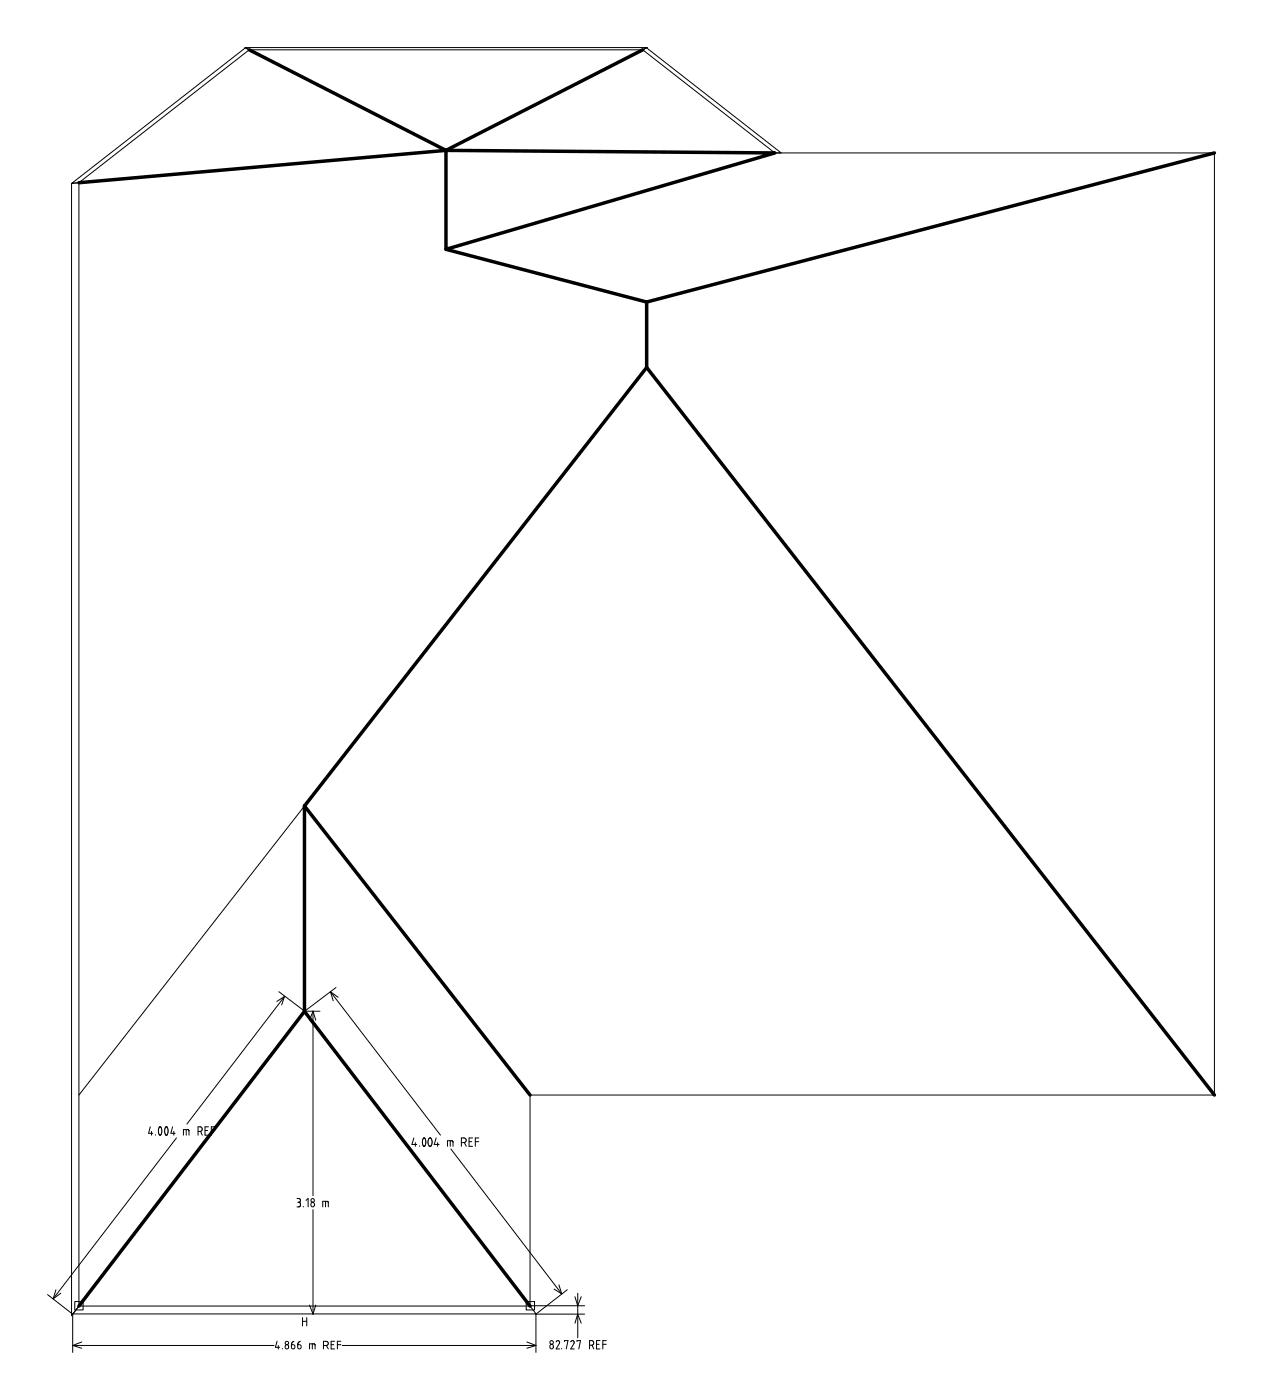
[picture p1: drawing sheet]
<svg xmlns="http://www.w3.org/2000/svg" width="133mm" height="147mm" viewBox="0 0 133 147" stroke-linecap="round" stroke-linejoin="round" font-family="sans-serif">
<g fill="none" stroke="#000" stroke-width=".11">
<path d="M7.5 19.3l18.3-14.3 21.1 10.8zM8.3 19.2l17.9-14h41.3l13.9 10.9h46.2v99h-71.9v22.2h-47.4zM25.7 5h42.3l-21.1 10.8zM46.9 15.8l21-10.8 14.2 11.1zM46.9 15.8v10.4l21 5.5v6.9M46.9 15.8l-39.4 3.5v119l24.5-32v-21.6l35.9-46.1M67.9 38.6l-59.6 76.5M15.8 118.4l-.2 .7h.5M15.9 118.9v.4M16.3 119.3h.1M16.7 119.3a.59 .59 0 0 1 .1-.9l.1 .1a.79 .79 0 0 1 0 .8M16.7 119.3h.1"/>
<path d="M16.9 119.3h-.1M17.4 119.3a.59 .59 0 0 1 .1-.9l.1 .1a.79 .79 0 0 1-.1 .8M17.4 119.3h.1M17.5 119.3h.1M18.1 118.4l-.1 .7h.4M18.3 118.9v.4M18.5 119.6l-12.9 16.9M19.3 119.3v-.6l.5 .1 .1 .5M19.6 118.7v.6M20.8 118.9h.2a.25 .25 0 0 0 .3-.2 .25 .25 0 0 0-.3-.3h-.2v.9M21.1 118.9l.2 .4M21.5 118.8h.3"/>
<path d="M21.9 118.4h-.4v.9h.4M22.2 118.8h.4M22.6 118.4h-.4v.9M29.3 104.2l2.7 2.1M29.9 104.8l-10.3 13.3M29.9 104.8l-.3 .8M29.9 104.8l-.8 .5M32 106.3l24.3 31.8h-48.6zM32 106.3h1.6M32.9 106.3v19.4M32.9 106.3l.3 .9M32.9 106.3l-.4 .9"/>
<path d="M34.7 104.2l11.6 15.1M34.7 104.2l.8 .6M34.7 104.2l.3 1M35.3 103.8l-3.3 2.5M43.5 119.6l-.2 .7h.5M44.5 119.6v.1a.74 .74 0 0 0 0 .8M44.6 119.6a.62 .62 0 0 1 0 .9M44.6 119.6h-.1M45.1 119.7v-.1a.23 .23 0 0 1 .3 .1 .23 .23 0 0 1 0 .3v.1a.3 .3 0 0 1-.2 .4 .64 .64 0 0 1-.1-.8zM45.8 119.6l-.2 .7h.5M47.3 119.9v.6M47.5 119.9h-.5v.6"/>
<path d="M47.5 119.9l.1 .1M47.6 120v.5M49.7 119.6h-.4v.9h.4M50.3 119.6h-.4v.9M5 136.1l2.6 2M5.9 135.6l-.3 .9M6.4 135.9l-.8 .6M7.6 138.1v4.1M7.9 136.8h.8v.9h-.8zM31.2 126h.2a.2 .2 0 0 1 .2 .2 .2 .2 0 0 1-.2 .2M31.3 126.4h.1M31.4 126.4a.26 .26 0 0 1 .2 .2 .26 .26 0 0 1-.2 .3h-.2"/>
<path d="M31.8 138.5v.9M31.8 138.9h.4M31.9 126.8v.1M32.2 126.2l.2-.2v.9M32.2 138.5v.9M32.5 137.2l.4 .9M32.7 126.4a.21 .21 0 0 1 .3 .1 .21 .21 0 0 1 0 .3 .21 .21 0 0 1-.3-.1zM32.9 127.2v10.9M33.2 137.2l-.3 .9M34.2 126.3v.6M34.5 126.3h-.6v.6M34.5 126.3h.1"/>
<path d="M34.5 126.3v.6M43.6 120.1v.4M44.1 120.4v.1M44.5 120.5h.1M45.1 120.4v.1M46 120.1v.4M47.4 120.8l11.6 15.2M48.5 120.1h.2a.24 .24 0 0 0 .3-.2 .24 .24 0 0 0-.3-.3h-.2v.9M48.8 120.1l.2 .4M49.3 120h.3M49.9 120h.4M55.3 136.8h.9v.9h-.9z"/>
<path d="M55.7 137.3h5.7M56.3 138.1h5.1M56.3 138.1v4.1M58.2 135.5l.8 .5M58.7 135.1l.3 .9M59.6 135.6l-3.3 2.5M60.4 139.1l.3-1 .4 1M60.4 136.3l.3 1 .4-1M60.7 135.9v4.7M7.6 141.4h21.2M7.6 141.4l1 .3M8.6 141.1l-1 .3"/>
<path d="M29.1 141l-.2 .6h.5M29.2 141.4v.4M29.7 141.7v.1M30.6 141.3h.2a.2 .2 0 0 1 .2 .3 .21 .21 0 0 1-.4 .1zM30.9 141l-.2 .1-.1 .2M31.3 141.3h.2a.2 .2 0 0 1 .1 .3 .2 .2 0 0 1-.3 .1zM31.6 141l-.2 .1-.1 .2M32.8 141.3v.5M33 141.3h-.5v.5M33 141.3h.1M33.1 141.3h.1M33.1 141.3v.5"/>
<path d="M34 141.4h.2a.23 .23 0 0 0 .3-.2 .23 .23 0 0 0-.3-.2h-.2v.8M34.3 141.4l.2 .4M34.8 141.3h.3M35.2 141h-.4v.8h.4M35.5 141.3h.3M35.8 141h-.3v.8M36 141.4h20.3M55.4 141.1l.9 .3M56.3 141.4l-.9 .3M57.8 141.4a.21 .21 0 0 1 .3 0 .21 .21 0 0 1 0 .3 .21 .21 0 0 1-.3 0zM58.4 141.1a.19 .19 0 0 1 .3-.2 .19 .19 0 0 1 .1 .3l-.4 .6h.4M59 141.7v.1"/>
<path d="M59.3 141v-.1h.4l-.2 .9M60 141.1a.19 .19 0 0 1 .2-.2 .19 .19 0 0 1 .1 .3l-.3 .6h.3M60.6 141v-.1h.4l-.2 .9M61.9 141.4h.3a.25 .25 0 0 0 .2-.2 .25 .25 0 0 0-.2-.3h-.3v.9M62.2 141.4l.2 .4M62.7 141.3h.3M63 140.9h-.3v.9h.3M63.3 141.3h.4M63.7 140.9h-.4v.9"/>
<circle cx="32.8" cy="126.2" r=".19"/>
<circle cx="30.1" cy="141.6" r=".21"/>
<circle cx="30.1" cy="141.2" r=".18"/>
<circle cx="58" cy="141.1" r=".19"/>
</g>
<g fill="none" stroke="#000" stroke-width=".37">
<path d="M26.2 5.2l20.7 10.6M46.9 15.8l34.5 .3-34.5 10.1zM46.9 15.8l-38.6 3.4M67.5 5.2l-20.6 10.6M127.6 16.1l-59.7 15.6M46.9 26.2l21 5.5M67.9 31.7v6.9M67.9 38.6l59.7 76.5M67.9 38.6l-35.9 46.1M32 84.7v21.6M32 84.7l23.7 30.4M32 106.3l23.7 31"/>
<path d="M32 106.3l-23.7 31"/>
</g>
</svg>
